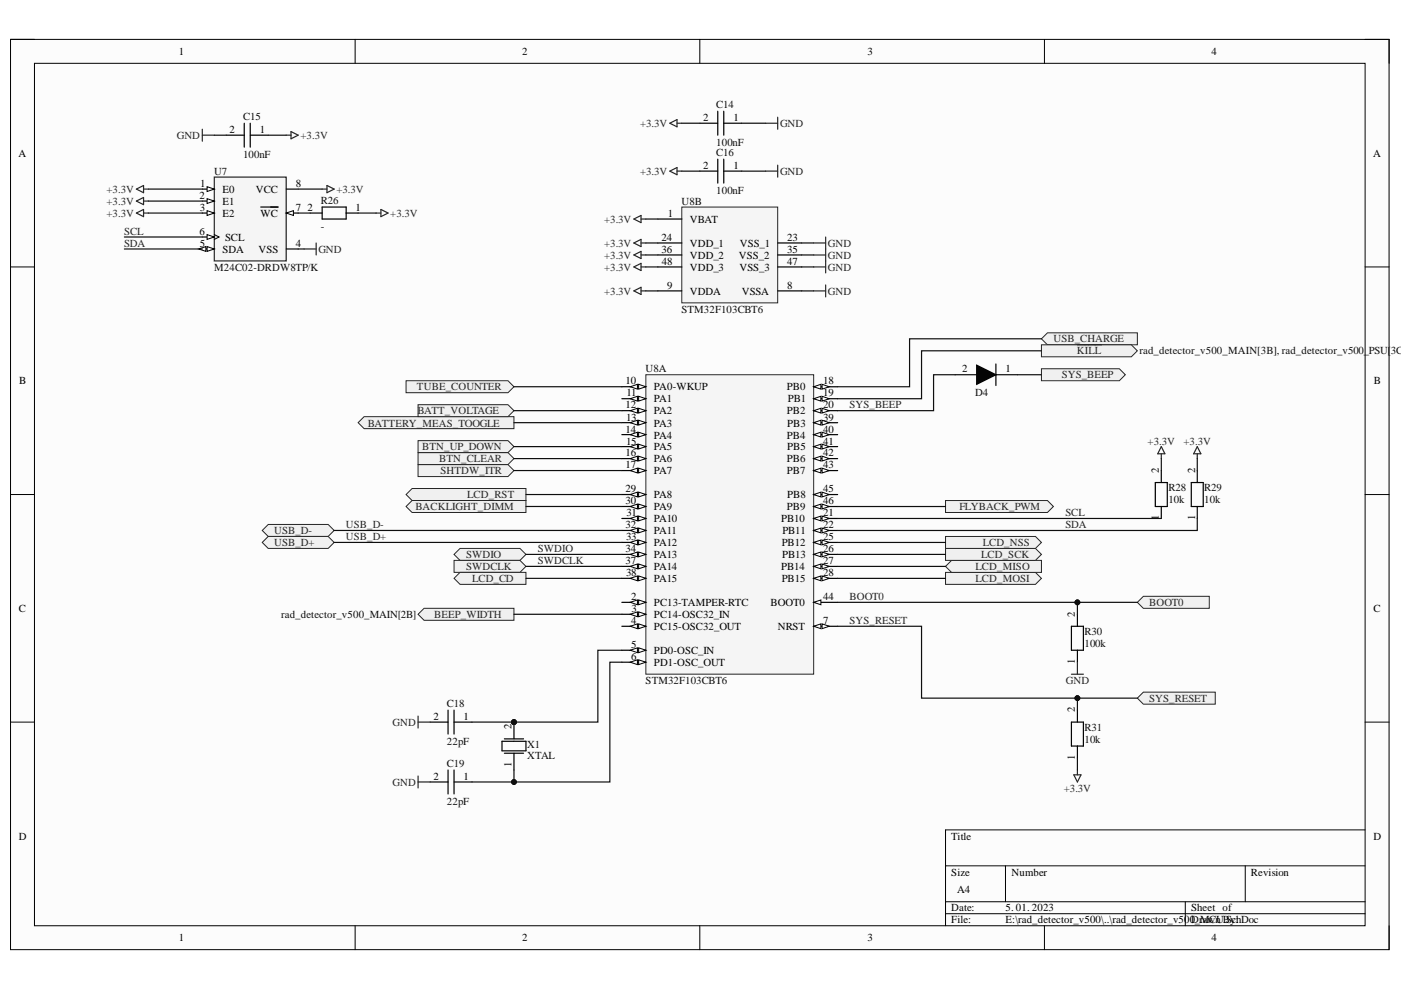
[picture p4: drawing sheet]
<svg xmlns="http://www.w3.org/2000/svg" width="297mm" height="210mm" viewBox="0 0 297 210" stroke-linecap="round" stroke-linejoin="round" font-family="sans-serif">
<defs><g id="words">
<g font-size="2.3">
<text x="37.9" y="11.7">1</text>
<text x="110.7" y="11.7">2</text>
<text x="183.9" y="11.7">3</text>
<text x="256.8" y="11.7">4</text>
<text x="48.6" y="28.1">2</text>
<text x="55.1" y="28.1">1</text>
<text x="149.1" y="25.6">2</text>
<text x="155.5" y="25.6">1</text>
<text x="3.9" y="33.3">A</text>
<text x="149.1" y="35.8">2</text>
<text x="155.5" y="35.8">1</text>
<text x="291.1" y="33.3">A</text>
<text x="42.5" y="39.6">1</text>
<text x="47.2" y="40.9">E0</text>
<text x="54.2" y="40.9">VCC</text>
<text x="62.7" y="39.6">8</text>
<text x="42.3" y="42.2">2</text>
<text x="42.4" y="44.7">3</text>
<text x="47.2" y="43.4">E1</text>
<text x="47.2" y="46">E2</text>
<text x="55.2" y="46">WC</text>
<text x="62.7" y="44.7">7</text>
<text x="65.2" y="44.7">2</text>
<text x="75.4" y="44.7">1</text>
<text x="141.6" y="46">1</text>
<text x="146.3" y="47.2">VBAT</text>
<text x="42.3" y="49.8">6</text>
<text x="42.4" y="52.3">5</text>
<text x="47.2" y="53.6">SDA</text>
<text x="47.7" y="51.1">SCL</text>
<text x="54.8" y="53.6">VSS</text>
<text x="62.7" y="52.3">4</text>
<text x="140.3" y="51.1">24</text>
<text x="140.3" y="53.6">36</text>
<text x="146.3" y="52.3">VDD_1</text>
<text x="156.8" y="52.3">VSS_1</text>
<text x="166.9" y="51.1">23</text>
<text x="166.9" y="53.6">35</text>
<text x="140.4" y="56.1">48</text>
<text x="146.3" y="54.9">VDD_2</text>
<text x="146.3" y="57.4">VDD_3</text>
<text x="156.7" y="54.9">VSS_2</text>
<text x="156.8" y="57.4">VSS_3</text>
<text x="166.9" y="56.1">47</text>
<text x="141.5" y="61.2">9</text>
<text x="146.3" y="62.5">VDDA</text>
<text x="157.3" y="62.5">VSSA</text>
<text x="166.9" y="61.2">8</text>
<text x="4.1" y="81.5">B</text>
<text x="132.7" y="81.5">10</text>
<text x="138.7" y="82.8">PA0-WKUP</text>
<text x="166.8" y="82.8">PB0</text>
<text x="174.5" y="81.5">18</text>
<text x="204" y="78.9">2</text>
<text x="213.2" y="78.9">1</text>
<text x="291.3" y="81.5">B</text>
<text x="132.7" y="86.6">12</text>
<text x="132.7" y="89.2">13</text>
<text x="132.8" y="84">11</text>
<text x="138.7" y="85.3">PA1</text>
<text x="138.7" y="87.8">PA2</text>
<text x="166.8" y="87.8">PB2</text>
<text x="167" y="85.3">PB1</text>
<text x="174.5" y="84">19</text>
<text x="174.5" y="86.6">20</text>
<text x="174.5" y="89.2">39</text>
<text x="132.7" y="91.7">14</text>
<text x="132.7" y="94.2">15</text>
<text x="138.7" y="90.4">PA3</text>
<text x="138.7" y="93">PA4</text>
<text x="138.7" y="95.5">PA5</text>
<text x="166.8" y="93">PB4</text>
<text x="166.9" y="90.4">PB3</text>
<text x="166.9" y="95.5">PB5</text>
<text x="174.5" y="91.7">40</text>
<text x="174.5" y="94.2">41</text>
<text x="132.7" y="96.8">16</text>
<text x="132.7" y="99.3">17</text>
<text x="138.7" y="98.1">PA6</text>
<text x="138.7" y="100.6">PA7</text>
<text x="166.8" y="98.1">PB6</text>
<text x="166.8" y="100.6">PB7</text>
<text x="174.5" y="96.8">42</text>
<text x="174.5" y="99.3">43</text>
<text x="245.7" y="100.2" transform="rotate(-90 245.7 100.2)">2</text>
<text x="253.4" y="100.2" transform="rotate(-90 253.4 100.2)">2</text>
<text x="132.7" y="104.4">29</text>
<text x="132.7" y="106.9">30</text>
<text x="138.7" y="105.7">PA8</text>
<text x="166.9" y="105.7">PB8</text>
<text x="174.5" y="104.4">45</text>
<text x="174.5" y="106.9">46</text>
<text x="132.7" y="112">32</text>
<text x="132.8" y="109.5">31</text>
<text x="138.7" y="110.7">PA10</text>
<text x="138.7" y="113.3">PA11</text>
<text x="138.7" y="108.2">PA9</text>
<text x="165.6" y="110.7">PB10</text>
<text x="165.9" y="113.3">PB11</text>
<text x="166.8" y="108.2">PB9</text>
<text x="174.5" y="109.5">21</text>
<text x="174.5" y="112">22</text>
<text x="245.7" y="110.3" transform="rotate(-90 245.7 110.3)">1</text>
<text x="253.4" y="110.3" transform="rotate(-90 253.4 110.3)">1</text>
<text x="132.7" y="117.1">34</text>
<text x="132.7" y="119.6">37</text>
<text x="132.7" y="114.5">33</text>
<text x="138.7" y="115.8">PA12</text>
<text x="138.7" y="118.3">PA13</text>
<text x="165.7" y="115.8">PB12</text>
<text x="165.8" y="118.3">PB13</text>
<text x="174.5" y="114.5">25</text>
<text x="174.5" y="117.1">26</text>
<text x="174.5" y="119.6">27</text>
<text x="132.7" y="122.1">38</text>
<text x="138.7" y="120.9">PA14</text>
<text x="138.7" y="123.4">PA15</text>
<text x="165.6" y="120.9">PB14</text>
<text x="165.7" y="123.4">PB15</text>
<text x="174.5" y="122.1">28</text>
<text x="4" y="129.8">C</text>
<text x="133.8" y="127.2">2</text>
<text x="133.9" y="129.8">3</text>
<text x="138.7" y="128.5">PC13-TAMPER-RTC</text>
<text x="138.7" y="131">PC14-OSC32_IN</text>
<text x="163.4" y="128.5">BOOT0</text>
<text x="174.5" y="127.2">44</text>
<text x="227.9" y="130.8" transform="rotate(-90 227.9 130.8)">2</text>
<text x="291.2" y="129.8">C</text>
<text x="133.8" y="132.3">4</text>
<text x="133.8" y="137.4">5</text>
<text x="138.7" y="133.6">PC15-OSC32_OUT</text>
<text x="164.9" y="133.6">NRST</text>
<text x="174.5" y="132.3">7</text>
<text x="133.8" y="139.9">6</text>
<text x="138.7" y="138.6">PD0-OSC_IN</text>
<text x="138.7" y="141.2">PD1-OSC_OUT</text>
<text x="227.9" y="140.7" transform="rotate(-90 227.9 140.7)">1</text>
<text x="91.9" y="152.7">2</text>
<text x="98.3" y="152.7">1</text>
<text x="108.5" y="154.6" transform="rotate(-90 108.5 154.6)">2</text>
<text x="227.9" y="151.1" transform="rotate(-90 227.9 151.1)">2</text>
<text x="227.9" y="161.1" transform="rotate(-90 227.9 161.1)">1</text>
<text x="91.9" y="165.3">2</text>
<text x="98.3" y="165.3">1</text>
<text x="108.5" y="162.6" transform="rotate(-90 108.5 162.6)">1</text>
<text x="4" y="178">D</text>
<text x="201.7" y="178">Title</text>
<text x="291.2" y="178">D</text>
<text x="201.7" y="185.6">Size</text>
<text x="214.5" y="185.6">Number</text>
<text x="265.2" y="185.6">Revision</text>
<text x="203" y="189.4">A4</text>
<text x="201.7" y="193.2">Date:</text>
<text x="201.7" y="195.8">File:</text>
<text x="213.2" y="193.2">5. 01. 2023</text>
<text x="213.2" y="195.8">E:\rad_detector_v500\..\rad_detector_v500D_rawn .SchDoc</text>
<text x="252.5" y="193.2">Sheet of</text>
<text x="254.5" y="195.8">MCUBy:</text>
<text x="37.9" y="199.6">1</text>
<text x="110.7" y="199.6">2</text>
<text x="183.9" y="199.6">3</text>
<text x="256.8" y="199.6">4</text>
</g>
<g font-size="2.3" fill="#0e0e0e">
<text x="151.9" y="22.8">C14</text>
<text x="51.5" y="25.4">C15</text>
<text x="51.5" y="33.6">100nF</text>
<text x="151.9" y="33">C16</text>
<text x="151.9" y="31">100nF</text>
<text x="45.4" y="37.1">U7</text>
<text x="151.9" y="41.2">100nF</text>
<text x="68" y="43.2">R26</text>
<text x="144.5" y="43.4">U8B</text>
<text x="68" y="48.8">-</text>
<text x="45.4" y="57.4">M24C02-DRDW8TP/K</text>
<text x="144.5" y="66.3">STM32F103CBT6</text>
<text x="241.6" y="75.1">rad_detector_v500_MAIN[3B], rad_detector_v500_PSU[</text>
<text x="294.9" y="75.1">3C]</text>
<text x="136.9" y="78.9">U8A</text>
<text x="206.8" y="84">D4</text>
<text x="247.7" y="104.1">R28</text>
<text x="247.7" y="106.7">10k</text>
<text x="255.3" y="104.1">R29</text>
<text x="255.3" y="106.7">10k</text>
<text x="59.6" y="131">rad_detector_v500_MAIN[2B]</text>
<text x="229.9" y="134.6">R30</text>
<text x="229.9" y="137.1">100k</text>
<text x="94.8" y="149.9">C18</text>
<text x="136.9" y="145">STM32F103CBT6</text>
<text x="229.9" y="154.9">R31</text>
<text x="94.8" y="158">22pF</text>
<text x="111.8" y="158.5">X1</text>
<text x="111.8" y="161">XTAL</text>
<text x="229.9" y="157.5">10k</text>
<text x="94.8" y="162.5">C19</text>
<text x="94.8" y="170.7">22pF</text>
</g>
<g font-size="2.3" fill="#262626">
<text x="37.5" y="29.5">GND</text>
<text x="63.7" y="29.5">+3.3V</text>
<text x="135.7" y="26.9">+3.3V</text>
<text x="165.4" y="26.9">GND</text>
<text x="22.6" y="40.9">+3.3V</text>
<text x="71.3" y="40.9">+3.3V</text>
<text x="135.7" y="37.1">+3.3V</text>
<text x="165.4" y="37.1">GND</text>
<text x="22.6" y="46">+3.3V</text>
<text x="22.6" y="43.4">+3.3V</text>
<text x="82.7" y="46">+3.3V</text>
<text x="128.1" y="47.2">+3.3V</text>
<text x="26.3" y="49.8">SCL</text>
<text x="26.3" y="52.3">SDA</text>
<text x="67.5" y="53.6">GND</text>
<text x="128.1" y="52.3">+3.3V</text>
<text x="175.5" y="52.3">GND</text>
<text x="128.1" y="54.9">+3.3V</text>
<text x="128.1" y="57.4">+3.3V</text>
<text x="175.5" y="54.9">GND</text>
<text x="175.5" y="57.4">GND</text>
<text x="128.1" y="62.5">+3.3V</text>
<text x="175.5" y="62.5">GND</text>
<text x="223.3" y="72.6">USB_CHARGE</text>
<text x="228.3" y="75.1">KILL</text>
<text x="88.4" y="82.8">TUBE_COUNTER</text>
<text x="225.1" y="80.2">SYS_BEEP</text>
<text x="88.5" y="87.8">BATT_VOLTAGE</text>
<text x="180.1" y="86.6">SYS_BEEP</text>
<text x="78" y="90.4">BATTERY_MEAS_TOOGLE</text>
<text x="89.5" y="95.5">BTN_UP_DOWN</text>
<text x="243.3" y="94.2">+3.3V</text>
<text x="250.9" y="94.2">+3.3V</text>
<text x="93.1" y="98.1">BTN_CLEAR</text>
<text x="93.4" y="100.6">SHTDW_ITR</text>
<text x="99.1" y="105.7">LCD_RST</text>
<text x="58.1" y="113.3">USB_D-</text>
<text x="73.3" y="112">USB_D-</text>
<text x="88.1" y="108.2">BACKLIGHT_DIMM</text>
<text x="203.5" y="108.2">FLYBACK_PWM</text>
<text x="225.9" y="109.5">SCL</text>
<text x="225.9" y="112">SDA</text>
<text x="58.1" y="115.8">USB_D+</text>
<text x="73.3" y="114.5">USB_D+</text>
<text x="98.8" y="118.3">SWDIO</text>
<text x="114" y="117.1">SWDIO</text>
<text x="114" y="119.6">SWDCLK</text>
<text x="208" y="118.3">LCD_SCK</text>
<text x="208.4" y="115.8">LCD_NSS</text>
<text x="98.8" y="120.9">SWDCLK</text>
<text x="100.1" y="123.4">LCD_CD</text>
<text x="206.8" y="123.4">LCD_MOSI</text>
<text x="206.8" y="120.9">LCD_MISO</text>
<text x="92" y="131">BEEP_WIDTH</text>
<text x="180.1" y="127.2">BOOT0</text>
<text x="243.6" y="128.5">BOOT0</text>
<text x="180.1" y="132.3">SYS_RESET</text>
<text x="226" y="145">GND</text>
<text x="243.6" y="148.9">SYS_RESET</text>
<text x="83.2" y="153.9">GND</text>
<text x="83.2" y="166.6">GND</text>
<text x="225.5" y="167.9">+3.3V</text>
</g>
</g></defs>
<path d="M2.2 8.4h292.3v192.9h-292.3z" fill-rule="evenodd" fill="#fcfcfc"/>
<path d="M2.2 8.4h292.3v192.9h-292.3z" fill="none" stroke="#000" stroke-width=".21"/>
<path d="M7.3 13.4h282.1v182.9h-282.1z" fill-rule="evenodd" fill="#fcfcfc"/>
<g fill="none" stroke="#000" stroke-width=".21">
<path d="M2.2 8.3h5.1M7.3 13.4h282.1v182.9h-282.1zM75.3 8.3v5.1M148.4 8.3v5.1M221.4 8.4v5M289.4 8.4h5.1v5M2.2 56.6h5.1M289.4 56.6h5.1M2.2 104.9h5.1M289.4 104.9h5.1M2.2 153.1h5.1M289.4 153.1h5.1"/>
<path d="M289.4 176h-88.9v20.3M75.3 196.3v5M148.4 196.3v5M200.5 183.6h88.9M200.5 191.2h88.9M200.5 193.7h88.9M213.2 183.6v7.6M221.4 196.3v5M251.3 191.2v5.1M264 183.6v7.6M294.5 196.3v5"/>
</g>
<path d="M148.4 36.3h3.8M148.4 26.1h3.8M152.2 23.6v5.1M152.2 33.7v5.1M153.4 23.6v5.1M153.4 33.7v5.1M153.4 36.3h3.9M153.4 26.1h3.9" fill="none" stroke="#000" stroke-width=".25"/>
<g fill="none" stroke="#262626" stroke-width=".25">
<path d="M142 36.3l1.5-.8v1.5zM142 26.1l1.5-.7v1.5zM143.5 36.3h1.1M143.5 26.1h1.1M162.3 36.3h2.6M162.3 26.1h2.6M164.9 24.9v2.5M164.9 35v2.6M134.4 51.5l1.5-.7v1.5zM134.4 46.4l1.5-.7v1.5zM134.4 54.1l1.5-.8v1.5zM134.4 56.6l1.5-.8v1.6z"/>
<path d="M135.9 51.5h1M135.9 54.1h1M135.9 56.6h1M135.9 46.4h1M172.5 51.5h2.6M172.5 54.1h2.6M172.5 56.6h2.6M175.1 50.2v7.7M134.4 61.7l1.5-.8v1.5zM135.9 61.7h1M172.5 61.7h2.6M175.1 60.4v2.6"/>
</g>
<path d="M136.9 79.5h35.6v63.4h-35.6z" fill-rule="evenodd" fill="#f5f5f5"/>
<path d="M136.9 79.5h35.6v63.4h-35.6z" fill="none" stroke="#262626" stroke-width=".21"/>
<path d="M172.5 127.7h5.1" fill="none" stroke="#000" stroke-width=".25"/>
<path d="M172.5 127.7l1.5-.5v1z" fill="#fbfbfb"/>
<path d="M172.5 127.7l1.5-.5v1z" fill="none" stroke="#000" stroke-width=".21"/>
<path d="M172.5 132.8h5.1" fill="none" stroke="#000" stroke-width=".25"/>
<path d="M172.5 132.8l1.5-.5v1z" fill="#fbfbfb"/>
<path d="M172.5 132.8l1.5-.5v1z" fill="none" stroke="#000" stroke-width=".21"/>
<path d="M174.3 132.3l1.5 .5-1.5 .5z" fill="#fbfbfb"/>
<path d="M174.3 132.3l1.5 .5-1.5 .5z" fill="none" stroke="#000" stroke-width=".21"/>
<path d="M131.8 82h5.1" fill="none" stroke="#000" stroke-width=".25"/>
<path d="M135.4 81.5l1.5 .5-1.5 .5z" fill="#fbfbfb"/>
<path d="M135.4 81.5l1.5 .5-1.5 .5z" fill="none" stroke="#000" stroke-width=".21"/>
<path d="M133.6 82l1.5-.5v1z" fill="#fbfbfb"/>
<path d="M133.6 82l1.5-.5v1z" fill="none" stroke="#000" stroke-width=".21"/>
<path d="M131.8 84.5h5.1" fill="none" stroke="#000" stroke-width=".25"/>
<path d="M135.4 84l1.5 .5-1.5 .5z" fill="#fbfbfb"/>
<path d="M135.4 84l1.5 .5-1.5 .5z" fill="none" stroke="#000" stroke-width=".21"/>
<path d="M133.6 84.5l1.5-.5v1z" fill="#fbfbfb"/>
<path d="M133.6 84.5l1.5-.5v1z" fill="none" stroke="#000" stroke-width=".21"/>
<path d="M131.8 109.9h5.1" fill="none" stroke="#000" stroke-width=".25"/>
<path d="M135.4 109.4l1.5 .5-1.5 .5z" fill="#fbfbfb"/>
<path d="M135.4 109.4l1.5 .5-1.5 .5z" fill="none" stroke="#000" stroke-width=".21"/>
<path d="M133.6 109.9l1.5-.5v1z" fill="#fbfbfb"/>
<path d="M133.6 109.9l1.5-.5v1z" fill="none" stroke="#000" stroke-width=".21"/>
<path d="M131.8 112.5h5.1" fill="none" stroke="#000" stroke-width=".25"/>
<path d="M135.4 112l1.5 .5-1.5 .5z" fill="#fbfbfb"/>
<path d="M135.4 112l1.5 .5-1.5 .5z" fill="none" stroke="#000" stroke-width=".21"/>
<path d="M133.6 112.5l1.5-.5v1z" fill="#fbfbfb"/>
<path d="M133.6 112.5l1.5-.5v1z" fill="none" stroke="#000" stroke-width=".21"/>
<path d="M131.8 115h5.1" fill="none" stroke="#000" stroke-width=".25"/>
<path d="M135.4 114.5l1.5 .5-1.5 .5z" fill="#fbfbfb"/>
<path d="M135.4 114.5l1.5 .5-1.5 .5z" fill="none" stroke="#000" stroke-width=".21"/>
<path d="M133.6 115l1.5-.5v1z" fill="#fbfbfb"/>
<path d="M133.6 115l1.5-.5v1z" fill="none" stroke="#000" stroke-width=".21"/>
<path d="M131.8 117.5h5.1" fill="none" stroke="#000" stroke-width=".25"/>
<path d="M135.4 117l1.5 .5-1.5 .6z" fill="#fbfbfb"/>
<path d="M135.4 117l1.5 .5-1.5 .6z" fill="none" stroke="#000" stroke-width=".21"/>
<path d="M133.6 117.5l1.5-.5v1.1z" fill="#fbfbfb"/>
<path d="M133.6 117.5l1.5-.5v1.1z" fill="none" stroke="#000" stroke-width=".21"/>
<path d="M131.8 120.1h5.1" fill="none" stroke="#000" stroke-width=".25"/>
<path d="M135.4 119.6l1.5 .5-1.5 .5z" fill="#fbfbfb"/>
<path d="M135.4 119.6l1.5 .5-1.5 .5z" fill="none" stroke="#000" stroke-width=".21"/>
<path d="M133.6 120.1l1.5-.5v1z" fill="#fbfbfb"/>
<path d="M133.6 120.1l1.5-.5v1z" fill="none" stroke="#000" stroke-width=".21"/>
<path d="M131.8 122.6h5.1" fill="none" stroke="#000" stroke-width=".25"/>
<path d="M135.4 122.1l1.5 .5-1.5 .5z" fill="#fbfbfb"/>
<path d="M135.4 122.1l1.5 .5-1.5 .5z" fill="none" stroke="#000" stroke-width=".21"/>
<path d="M133.6 122.6l1.5-.5v1z" fill="#fbfbfb"/>
<path d="M133.6 122.6l1.5-.5v1z" fill="none" stroke="#000" stroke-width=".21"/>
<path d="M131.8 87.1h5.1" fill="none" stroke="#000" stroke-width=".25"/>
<path d="M135.4 86.6l1.5 .5-1.5 .5z" fill="#fbfbfb"/>
<path d="M135.4 86.6l1.5 .5-1.5 .5z" fill="none" stroke="#000" stroke-width=".21"/>
<path d="M133.6 87.1l1.5-.5v1z" fill="#fbfbfb"/>
<path d="M133.6 87.1l1.5-.5v1z" fill="none" stroke="#000" stroke-width=".21"/>
<path d="M131.8 89.6h5.1" fill="none" stroke="#000" stroke-width=".25"/>
<path d="M135.4 89.1l1.5 .5-1.5 .5z" fill="#fbfbfb"/>
<path d="M135.4 89.1l1.5 .5-1.5 .5z" fill="none" stroke="#000" stroke-width=".21"/>
<path d="M133.6 89.6l1.5-.5v1z" fill="#fbfbfb"/>
<path d="M133.6 89.6l1.5-.5v1z" fill="none" stroke="#000" stroke-width=".21"/>
<path d="M131.8 92.2h5.1" fill="none" stroke="#000" stroke-width=".25"/>
<path d="M135.4 91.6l1.5 .6-1.5 .5z" fill="#fbfbfb"/>
<path d="M135.4 91.6l1.5 .6-1.5 .5z" fill="none" stroke="#000" stroke-width=".21"/>
<path d="M133.6 92.2l1.5-.6v1.1z" fill="#fbfbfb"/>
<path d="M133.6 92.2l1.5-.6v1.1z" fill="none" stroke="#000" stroke-width=".21"/>
<path d="M131.8 94.7h5.1" fill="none" stroke="#000" stroke-width=".25"/>
<path d="M135.4 94.2l1.5 .5-1.5 .5z" fill="#fbfbfb"/>
<path d="M135.4 94.2l1.5 .5-1.5 .5z" fill="none" stroke="#000" stroke-width=".21"/>
<path d="M133.6 94.7l1.5-.5v1z" fill="#fbfbfb"/>
<path d="M133.6 94.7l1.5-.5v1z" fill="none" stroke="#000" stroke-width=".21"/>
<path d="M131.8 97.2h5.1" fill="none" stroke="#000" stroke-width=".25"/>
<path d="M135.4 96.7l1.5 .5-1.5 .5z" fill="#fbfbfb"/>
<path d="M135.4 96.7l1.5 .5-1.5 .5z" fill="none" stroke="#000" stroke-width=".21"/>
<path d="M133.6 97.2l1.5-.5v1z" fill="#fbfbfb"/>
<path d="M133.6 97.2l1.5-.5v1z" fill="none" stroke="#000" stroke-width=".21"/>
<path d="M131.8 99.8h5.1" fill="none" stroke="#000" stroke-width=".25"/>
<path d="M135.4 99.3l1.5 .5-1.5 .5z" fill="#fbfbfb"/>
<path d="M135.4 99.3l1.5 .5-1.5 .5z" fill="none" stroke="#000" stroke-width=".21"/>
<path d="M133.6 99.8l1.5-.5v1z" fill="#fbfbfb"/>
<path d="M133.6 99.8l1.5-.5v1z" fill="none" stroke="#000" stroke-width=".21"/>
<path d="M131.8 104.9h5.1" fill="none" stroke="#000" stroke-width=".25"/>
<path d="M135.4 104.3l1.5 .6-1.5 .5z" fill="#fbfbfb"/>
<path d="M135.4 104.3l1.5 .6-1.5 .5z" fill="none" stroke="#000" stroke-width=".21"/>
<path d="M133.6 104.9l1.5-.6v1.1z" fill="#fbfbfb"/>
<path d="M133.6 104.9l1.5-.6v1.1z" fill="none" stroke="#000" stroke-width=".21"/>
<path d="M131.8 107.4h5.1" fill="none" stroke="#000" stroke-width=".25"/>
<path d="M135.4 106.9l1.5 .5-1.5 .5z" fill="#fbfbfb"/>
<path d="M135.4 106.9l1.5 .5-1.5 .5z" fill="none" stroke="#000" stroke-width=".21"/>
<path d="M133.6 107.4l1.5-.5v1z" fill="#fbfbfb"/>
<path d="M133.6 107.4l1.5-.5v1z" fill="none" stroke="#000" stroke-width=".21"/>
<path d="M172.5 82h5.1" fill="none" stroke="#000" stroke-width=".25"/>
<path d="M172.5 82l1.5-.5v1z" fill="#fbfbfb"/>
<path d="M172.5 82l1.5-.5v1z" fill="none" stroke="#000" stroke-width=".21"/>
<path d="M174.3 81.5l1.5 .5-1.5 .5z" fill="#fbfbfb"/>
<path d="M174.3 81.5l1.5 .5-1.5 .5z" fill="none" stroke="#000" stroke-width=".21"/>
<path d="M172.5 84.5h5.1" fill="none" stroke="#000" stroke-width=".25"/>
<path d="M172.5 84.5l1.5-.5v1z" fill="#fbfbfb"/>
<path d="M172.5 84.5l1.5-.5v1z" fill="none" stroke="#000" stroke-width=".21"/>
<path d="M174.3 84l1.5 .5-1.5 .5z" fill="#fbfbfb"/>
<path d="M174.3 84l1.5 .5-1.5 .5z" fill="none" stroke="#000" stroke-width=".21"/>
<path d="M172.5 109.9h5.1" fill="none" stroke="#000" stroke-width=".25"/>
<path d="M172.5 109.9l1.5-.5v1z" fill="#fbfbfb"/>
<path d="M172.5 109.9l1.5-.5v1z" fill="none" stroke="#000" stroke-width=".21"/>
<path d="M174.3 109.4l1.5 .5-1.5 .5z" fill="#fbfbfb"/>
<path d="M174.3 109.4l1.5 .5-1.5 .5z" fill="none" stroke="#000" stroke-width=".21"/>
<path d="M172.5 112.5h5.1" fill="none" stroke="#000" stroke-width=".25"/>
<path d="M172.5 112.5l1.5-.5v1z" fill="#fbfbfb"/>
<path d="M172.5 112.5l1.5-.5v1z" fill="none" stroke="#000" stroke-width=".21"/>
<path d="M174.3 112l1.5 .5-1.5 .5z" fill="#fbfbfb"/>
<path d="M174.3 112l1.5 .5-1.5 .5z" fill="none" stroke="#000" stroke-width=".21"/>
<path d="M172.5 115h5.1" fill="none" stroke="#000" stroke-width=".25"/>
<path d="M172.5 115l1.5-.5v1z" fill="#fbfbfb"/>
<path d="M172.5 115l1.5-.5v1z" fill="none" stroke="#000" stroke-width=".21"/>
<path d="M174.3 114.5l1.5 .5-1.5 .5z" fill="#fbfbfb"/>
<path d="M174.3 114.5l1.5 .5-1.5 .5z" fill="none" stroke="#000" stroke-width=".21"/>
<path d="M172.5 117.5h5.1" fill="none" stroke="#000" stroke-width=".25"/>
<path d="M172.5 117.5l1.5-.5v1.1z" fill="#fbfbfb"/>
<path d="M172.5 117.5l1.5-.5v1.1z" fill="none" stroke="#000" stroke-width=".21"/>
<path d="M174.3 117l1.5 .5-1.5 .6z" fill="#fbfbfb"/>
<path d="M174.3 117l1.5 .5-1.5 .6z" fill="none" stroke="#000" stroke-width=".21"/>
<path d="M172.5 120.1h5.1" fill="none" stroke="#000" stroke-width=".25"/>
<path d="M172.5 120.1l1.5-.5v1z" fill="#fbfbfb"/>
<path d="M172.5 120.1l1.5-.5v1z" fill="none" stroke="#000" stroke-width=".21"/>
<path d="M174.3 119.6l1.5 .5-1.5 .5z" fill="#fbfbfb"/>
<path d="M174.3 119.6l1.5 .5-1.5 .5z" fill="none" stroke="#000" stroke-width=".21"/>
<path d="M172.5 122.6h5.1" fill="none" stroke="#000" stroke-width=".25"/>
<path d="M172.5 122.6l1.5-.5v1z" fill="#fbfbfb"/>
<path d="M172.5 122.6l1.5-.5v1z" fill="none" stroke="#000" stroke-width=".21"/>
<path d="M174.3 122.1l1.5 .5-1.5 .5z" fill="#fbfbfb"/>
<path d="M174.3 122.1l1.5 .5-1.5 .5z" fill="none" stroke="#000" stroke-width=".21"/>
<path d="M172.5 87.1h5.1" fill="none" stroke="#000" stroke-width=".25"/>
<path d="M172.5 87.1l1.5-.5v1z" fill="#fbfbfb"/>
<path d="M172.5 87.1l1.5-.5v1z" fill="none" stroke="#000" stroke-width=".21"/>
<path d="M174.3 86.6l1.5 .5-1.5 .5z" fill="#fbfbfb"/>
<path d="M174.3 86.6l1.5 .5-1.5 .5z" fill="none" stroke="#000" stroke-width=".21"/>
<path d="M172.5 89.6h5.1" fill="none" stroke="#000" stroke-width=".25"/>
<path d="M172.5 89.6l1.5-.5v1z" fill="#fbfbfb"/>
<path d="M172.5 89.6l1.5-.5v1z" fill="none" stroke="#000" stroke-width=".21"/>
<path d="M174.3 89.1l1.5 .5-1.5 .5z" fill="#fbfbfb"/>
<path d="M174.3 89.1l1.5 .5-1.5 .5z" fill="none" stroke="#000" stroke-width=".21"/>
<path d="M172.5 92.2h5.1" fill="none" stroke="#000" stroke-width=".25"/>
<path d="M172.5 92.2l1.5-.6v1.1z" fill="#fbfbfb"/>
<path d="M172.5 92.2l1.5-.6v1.1z" fill="none" stroke="#000" stroke-width=".21"/>
<path d="M174.3 91.6l1.5 .6-1.5 .5z" fill="#fbfbfb"/>
<path d="M174.3 91.6l1.5 .6-1.5 .5z" fill="none" stroke="#000" stroke-width=".21"/>
<path d="M172.5 94.7h5.1" fill="none" stroke="#000" stroke-width=".25"/>
<path d="M172.5 94.7l1.5-.5v1z" fill="#fbfbfb"/>
<path d="M172.5 94.7l1.5-.5v1z" fill="none" stroke="#000" stroke-width=".21"/>
<path d="M174.3 94.2l1.5 .5-1.5 .5z" fill="#fbfbfb"/>
<path d="M174.3 94.2l1.5 .5-1.5 .5z" fill="none" stroke="#000" stroke-width=".21"/>
<path d="M172.5 97.2h5.1" fill="none" stroke="#000" stroke-width=".25"/>
<path d="M172.5 97.2l1.5-.5v1z" fill="#fbfbfb"/>
<path d="M172.5 97.2l1.5-.5v1z" fill="none" stroke="#000" stroke-width=".21"/>
<path d="M174.3 96.7l1.5 .5-1.5 .5z" fill="#fbfbfb"/>
<path d="M174.3 96.7l1.5 .5-1.5 .5z" fill="none" stroke="#000" stroke-width=".21"/>
<path d="M172.5 99.8h5.1" fill="none" stroke="#000" stroke-width=".25"/>
<path d="M172.5 99.8l1.5-.5v1z" fill="#fbfbfb"/>
<path d="M172.5 99.8l1.5-.5v1z" fill="none" stroke="#000" stroke-width=".21"/>
<path d="M174.3 99.3l1.5 .5-1.5 .5z" fill="#fbfbfb"/>
<path d="M174.3 99.3l1.5 .5-1.5 .5z" fill="none" stroke="#000" stroke-width=".21"/>
<path d="M172.5 104.9h5.1" fill="none" stroke="#000" stroke-width=".25"/>
<path d="M172.5 104.9l1.5-.6v1.1z" fill="#fbfbfb"/>
<path d="M172.5 104.9l1.5-.6v1.1z" fill="none" stroke="#000" stroke-width=".21"/>
<path d="M174.3 104.3l1.5 .6-1.5 .5z" fill="#fbfbfb"/>
<path d="M174.3 104.3l1.5 .6-1.5 .5z" fill="none" stroke="#000" stroke-width=".21"/>
<path d="M172.5 107.4h5.1" fill="none" stroke="#000" stroke-width=".25"/>
<path d="M172.5 107.4l1.5-.5v1z" fill="#fbfbfb"/>
<path d="M172.5 107.4l1.5-.5v1z" fill="none" stroke="#000" stroke-width=".21"/>
<path d="M174.3 106.9l1.5 .5-1.5 .5z" fill="#fbfbfb"/>
<path d="M174.3 106.9l1.5 .5-1.5 .5z" fill="none" stroke="#000" stroke-width=".21"/>
<path d="M131.8 127.7h5.1" fill="none" stroke="#000" stroke-width=".25"/>
<path d="M135.4 127.2l1.5 .5-1.5 .5z" fill="#fbfbfb"/>
<path d="M135.4 127.2l1.5 .5-1.5 .5z" fill="none" stroke="#000" stroke-width=".21"/>
<path d="M133.6 127.7l1.5-.5v1z" fill="#fbfbfb"/>
<path d="M133.6 127.7l1.5-.5v1z" fill="none" stroke="#000" stroke-width=".21"/>
<path d="M131.8 130.2h5.1" fill="none" stroke="#000" stroke-width=".25"/>
<path d="M135.4 129.7l1.5 .5-1.5 .6z" fill="#fbfbfb"/>
<path d="M135.4 129.7l1.5 .5-1.5 .6z" fill="none" stroke="#000" stroke-width=".21"/>
<path d="M133.6 130.2l1.5-.5v1.1z" fill="#fbfbfb"/>
<path d="M133.6 130.2l1.5-.5v1.1z" fill="none" stroke="#000" stroke-width=".21"/>
<path d="M131.8 132.8h5.1" fill="none" stroke="#000" stroke-width=".25"/>
<path d="M135.4 132.3l1.5 .5-1.5 .5z" fill="#fbfbfb"/>
<path d="M135.4 132.3l1.5 .5-1.5 .5z" fill="none" stroke="#000" stroke-width=".21"/>
<path d="M133.6 132.8l1.5-.5v1z" fill="#fbfbfb"/>
<path d="M133.6 132.8l1.5-.5v1z" fill="none" stroke="#000" stroke-width=".21"/>
<path d="M131.8 137.9h5.1" fill="none" stroke="#000" stroke-width=".25"/>
<path d="M135.4 137.4l1.5 .5-1.5 .5z" fill="#fbfbfb"/>
<path d="M135.4 137.4l1.5 .5-1.5 .5z" fill="none" stroke="#000" stroke-width=".21"/>
<path d="M133.6 137.9l1.5-.5v1z" fill="#fbfbfb"/>
<path d="M133.6 137.9l1.5-.5v1z" fill="none" stroke="#000" stroke-width=".21"/>
<path d="M131.8 140.4h5.1" fill="none" stroke="#000" stroke-width=".25"/>
<path d="M135.4 139.9l1.5 .5-1.5 .5z" fill="#fbfbfb"/>
<path d="M135.4 139.9l1.5 .5-1.5 .5z" fill="none" stroke="#000" stroke-width=".21"/>
<path d="M133.6 140.4l1.5-.5v1z" fill="#fbfbfb"/>
<path d="M133.6 140.4l1.5-.5v1z" fill="none" stroke="#000" stroke-width=".21"/>
<path d="M144.6 43.9h20.3v20.3h-20.3z" fill-rule="evenodd" fill="#f5f5f5"/>
<path d="M144.6 43.9h20.3v20.3h-20.3z" fill="none" stroke="#262626" stroke-width=".21"/>
<g fill="none" stroke="#000" stroke-width=".25">
<path d="M139.5 46.4h5.1M139.5 51.5h5.1M139.5 54.1h5.1M139.5 56.6h5.1M164.9 51.5h5.1M164.9 54.1h5.1M164.9 56.6h5.1M139.5 61.7h5.1M164.9 61.7h5.1M91.2 153.1h3.8M95 150.6v5M96.3 150.6v5"/>
<path d="M96.3 153.1h3.8M91.2 165.8h3.8M95 163.3v5M96.3 163.3v5M96.3 165.8h3.8"/>
</g>
<path d="M88.6 151.8v2.6M88.6 153.1h2.6M88.6 164.5v2.6M88.6 165.8h2.6" fill="none" stroke="#262626" stroke-width=".25"/>
<path d="M45.4 37.6h15.3v17.7h-15.3z" fill-rule="evenodd" fill="#f5f5f5"/>
<path d="M45.4 37.6h15.3v17.7h-15.3z" fill="none" stroke="#262626" stroke-width=".25"/>
<path d="M42.9 40.1h2.5" fill="none" stroke="#000" stroke-width=".25"/>
<path d="M43.9 39.6l1.5 .5-1.5 .5z" fill="#fbfbfb"/>
<path d="M43.9 39.6l1.5 .5-1.5 .5z" fill="none" stroke="#000" stroke-width=".21"/>
<path d="M42.9 42.6h2.5" fill="none" stroke="#000" stroke-width=".25"/>
<path d="M43.9 42.1l1.5 .5-1.5 .5z" fill="#fbfbfb"/>
<path d="M43.9 42.1l1.5 .5-1.5 .5z" fill="none" stroke="#000" stroke-width=".21"/>
<path d="M42.9 45.2h2.5" fill="none" stroke="#000" stroke-width=".25"/>
<path d="M43.9 44.7l1.5 .5-1.5 .5z" fill="#fbfbfb"/>
<path d="M43.9 44.7l1.5 .5-1.5 .5z" fill="none" stroke="#000" stroke-width=".21"/>
<path d="M42.9 50.2h2.5" fill="none" stroke="#000" stroke-width=".25"/>
<path d="M43.9 49.7l1.5 .5-1.5 .6z" fill="#fbfbfb"/>
<path d="M43.9 49.7l1.5 .5-1.5 .6zM45.4 49.7l1.1 .5-1.1 .6" fill="none" stroke="#000" stroke-width=".21"/>
<path d="M42.9 52.8h2.5" fill="none" stroke="#000" stroke-width=".25"/>
<path d="M43.9 52.3l1.5 .5-1.5 .5z" fill="#fbfbfb"/>
<path d="M43.9 52.3l1.5 .5-1.5 .5z" fill="none" stroke="#000" stroke-width=".21"/>
<path d="M42.1 52.8l1.6-.5v1z" fill="#fbfbfb"/>
<path d="M42.1 52.8l1.6-.5v1z" fill="none" stroke="#000" stroke-width=".21"/>
<path d="M60.7 40.1h2.5M60.7 45.2h2.5" fill="none" stroke="#000" stroke-width=".25"/>
<path d="M60.7 45.2l1.5-.5v1z" fill="#fbfbfb"/>
<path d="M60.7 45.2l1.5-.5v1z" fill="none" stroke="#000" stroke-width=".21"/>
<g fill="none" stroke="#000" stroke-width=".25">
<path d="M48 28.7h3.8M51.8 26.1v5.1M53.1 26.1v5.1M53.1 28.7h3.8M55.3 43.9h3.7M60.7 52.8h2.5M65.8 45.2h2.5M68.3 43.9h5.1v2.5h-5.1zM73.4 45.2h2.5M202.5 79.5h4.6M207.1 77.4l4.1 2.1-4.1 2zM211.2 77.2v4.5"/>
<path d="M211.2 79.5h4.5"/>
</g>
<g fill="none" stroke="#262626" stroke-width=".25">
<path d="M42.9 27.4v2.5M42.9 28.7h2.5M60.7 28.7h1M61.7 27.9l1.5 .8-1.5 .7zM69.3 39.3l1.5 .8-1.5 .8zM28.9 45.2l1.5-.8v1.5zM28.9 40.1l1.5-.8v1.6zM28.9 42.6l1.5-.7v1.5zM30.4 40.1h1.1M30.4 45.2h1.1M30.4 42.6h1.1M64.5 52.8h2.5"/>
<path d="M67 51.5v2.6M68.3 40.1h1M79.7 45.2h1.1M80.8 44.4l1.5 .8-1.5 .7z"/>
</g>
<path d="M207.1 77.4l4.1 2.1-4.1 2z" fill-rule="evenodd" fill="#000"/>
<path d="M220.8 78.2h16.5l1.3 1.3-1.3 1.2h-16.5z" fill-rule="evenodd" fill="#f0f0f0"/>
<path d="M220.8 78.2h16.5l1.3 1.3-1.3 1.2h-16.5z" fill="none" stroke="#262626" stroke-width=".21"/>
<path d="M227.2 132.8h2.5v5.1h-2.5zM228.4 130.2v2.6M228.4 137.9v2.5" fill="none" stroke="#000" stroke-width=".25"/>
<path d="M227.2 142.9h2.5M228.4 140.4v2.5" fill="none" stroke="#262626" stroke-width=".25"/>
<path d="M242.4 126.4h14v2.6h-14l-1.3-1.3z" fill-rule="evenodd" fill="#f0f0f0"/>
<path d="M242.4 126.4h14v2.6h-14l-1.3-1.3z" fill="none" stroke="#262626" stroke-width=".21"/>
<path d="M241.1 148l1.3-1.2h15.3v2.5h-15.3z" fill-rule="evenodd" fill="#f0f0f0"/>
<path d="M241.1 148l1.3-1.2h15.3v2.5h-15.3z" fill="none" stroke="#262626" stroke-width=".21"/>
<path d="M96.3 117.5l1.2-1.2h12.7l1.3 1.2-1.3 1.3h-12.7z" fill-rule="evenodd" fill="#f0f0f0"/>
<path d="M96.3 117.5l1.2-1.2h12.7l1.3 1.2-1.3 1.3h-12.7z" fill="none" stroke="#262626" stroke-width=".21"/>
<path d="M96.3 118.8h13.9l1.3 1.3-1.3 1.3h-13.9z" fill-rule="evenodd" fill="#f0f0f0"/>
<path d="M96.3 118.8h13.9l1.3 1.3-1.3 1.3h-13.9z" fill="none" stroke="#262626" stroke-width=".21"/>
<path d="M227.2 153.1h2.5v5.1h-2.5zM228.4 150.6v2.5M228.4 158.2v2.5" fill="none" stroke="#000" stroke-width=".25"/>
<path d="M227.7 164.3h1.5l-.8 1.5zM228.4 163.3v1" fill="none" stroke="#262626" stroke-width=".25"/>
<path d="M220.8 71.8l1.3-1.2h19v2.5h-19z" fill-rule="evenodd" fill="#f0f0f0"/>
<path d="M220.8 71.8l1.3-1.2h19v2.5h-19z" fill="none" stroke="#262626" stroke-width=".21"/>
<path d="M75.9 89.6l1.3-1.3h31.8v2.6h-31.8z" fill-rule="evenodd" fill="#f0f0f0"/>
<path d="M75.9 89.6l1.3-1.3h31.8v2.6h-31.8z" fill="none" stroke="#262626" stroke-width=".21"/>
<path d="M200.5 106.1h21.6l1.2 1.3-1.2 1.3h-21.6z" fill-rule="evenodd" fill="#f0f0f0"/>
<path d="M200.5 106.1h21.6l1.2 1.3-1.2 1.3h-21.6z" fill="none" stroke="#262626" stroke-width=".21"/>
<path d="M88.6 98.5h19.1l1.3 1.3-1.3 1.2h-19.1z" fill-rule="evenodd" fill="#f0f0f0"/>
<path d="M88.6 98.5h19.1l1.3 1.3-1.3 1.2h-19.1z" fill="none" stroke="#262626" stroke-width=".21"/>
<path d="M86.1 80.7h21.6l1.3 1.3-1.3 1.3h-21.6z" fill-rule="evenodd" fill="#f0f0f0"/>
<path d="M86.1 80.7h21.6l1.3 1.3-1.3 1.3h-21.6z" fill="none" stroke="#262626" stroke-width=".21"/>
<path d="M246.2 99.8v2.5M253.8 99.8v2.5M244.9 102.3h2.6v5.1h-2.6zM246.2 107.4v2.5M252.6 102.3h2.5v5.1h-2.5zM253.8 107.4v2.5" fill="none" stroke="#000" stroke-width=".25"/>
<path d="M246.2 94.7l.8 1.5h-1.5zM246.2 96.2v1M253.8 94.7l.8 1.5h-1.5zM253.8 96.2v1" fill="none" stroke="#262626" stroke-width=".25"/>
<path d="M86.1 107.4l1.3-1.3h24.1v2.6h-24.1z" fill-rule="evenodd" fill="#f0f0f0"/>
<path d="M86.1 107.4l1.3-1.3h24.1v2.6h-24.1z" fill="none" stroke="#262626" stroke-width=".21"/>
<path d="M86.1 104.9l1.3-1.3h24.1v2.5h-24.1z" fill-rule="evenodd" fill="#f0f0f0"/>
<path d="M86.1 104.9l1.3-1.3h24.1v2.5h-24.1z" fill="none" stroke="#262626" stroke-width=".21"/>
<path d="M200.5 121.4h19l1.3 1.2-1.3 1.3h-19z" fill-rule="evenodd" fill="#f0f0f0"/>
<path d="M200.5 121.4h19l1.3 1.2-1.3 1.3h-19z" fill="none" stroke="#262626" stroke-width=".21"/>
<path d="M201.7 118.8h19.1v2.6h-19.1l-1.2-1.3z" fill-rule="evenodd" fill="#f0f0f0"/>
<path d="M201.7 118.8h19.1v2.6h-19.1l-1.2-1.3z" fill="none" stroke="#262626" stroke-width=".21"/>
<path d="M200.5 116.3h19l1.3 1.2-1.3 1.3h-19z" fill-rule="evenodd" fill="#f0f0f0"/>
<path d="M200.5 116.3h19l1.3 1.2-1.3 1.3h-19z" fill="none" stroke="#262626" stroke-width=".21"/>
<path d="M200.5 113.7h19l1.3 1.3-1.3 1.3h-19z" fill-rule="evenodd" fill="#f0f0f0"/>
<path d="M200.5 113.7h19l1.3 1.3-1.3 1.3h-19z" fill="none" stroke="#262626" stroke-width=".21"/>
<path d="M56.9 111.2h12.7l1.2 1.3-1.2 1.2h-12.7l-1.3-1.2z" fill-rule="evenodd" fill="#f0f0f0"/>
<path d="M56.9 111.2h12.7l1.2 1.3-1.2 1.2h-12.7l-1.3-1.2z" fill="none" stroke="#262626" stroke-width=".21"/>
<path d="M55.6 115l1.3-1.3h12.7l1.2 1.3-1.2 1.3h-12.7z" fill-rule="evenodd" fill="#f0f0f0"/>
<path d="M55.6 115l1.3-1.3h12.7l1.2 1.3-1.2 1.3h-12.7z" fill="none" stroke="#262626" stroke-width=".21"/>
<path d="M88.6 96h19.1l1.3 1.2-1.3 1.3h-19.1z" fill-rule="evenodd" fill="#f0f0f0"/>
<path d="M88.6 96h19.1l1.3 1.2-1.3 1.3h-19.1z" fill="none" stroke="#262626" stroke-width=".21"/>
<path d="M88.6 93.4h19.1l1.3 1.3-1.3 1.3h-19.1z" fill-rule="evenodd" fill="#f0f0f0"/>
<path d="M88.6 93.4h19.1l1.3 1.3-1.3 1.3h-19.1z" fill="none" stroke="#262626" stroke-width=".21"/>
<path d="M88.6 85.8h19.1l1.3 1.3-1.3 1.2h-19.1z" fill-rule="evenodd" fill="#f0f0f0"/>
<path d="M88.6 85.8h19.1l1.3 1.3-1.3 1.2h-19.1z" fill="none" stroke="#262626" stroke-width=".21"/>
<path d="M88.6 130.2l1.3-1.2h19.1v2.5h-19.1z" fill-rule="evenodd" fill="#f0f0f0"/>
<path d="M88.6 130.2l1.3-1.2h19.1v2.5h-19.1z" fill="none" stroke="#262626" stroke-width=".21"/>
<path d="M220.8 73.1h19.1l1.2 1.3-1.2 1.3h-19.1z" fill-rule="evenodd" fill="#f0f0f0"/>
<path d="M220.8 73.1h19.1l1.2 1.3-1.2 1.3h-19.1z" fill="none" stroke="#262626" stroke-width=".21"/>
<path d="M228.4 73.1h5.2" fill="none" stroke="#262626" stroke-width=".25"/>
<g fill="none" stroke="#0e0e0e" stroke-width=".25">
<path d="M144.6 26.1h3.8M144.6 36.3h3.8M157.3 26.1h5M157.3 36.3h5M136.9 51.5h2.6M136.9 54.1h2.6M136.9 56.6h2.6M136.9 46.4h2.6M170 51.5h2.5M170 54.1h2.5M170 56.6h2.5M136.9 61.7h2.6"/>
<path d="M170 61.7h2.5M109 163.3v2.5"/>
</g>
<circle cx="109" cy="165.8" r=".51" fill="#0e0e0e"/>
<circle cx="109" cy="165.8" r=".51" fill="none" stroke="#0e0e0e" stroke-width=".21"/>
<path d="M131.8 137.9h-5v15.2h-26.7" fill="none" stroke="#0e0e0e" stroke-width=".25"/>
<circle cx="109" cy="153.1" r=".51" fill="#0e0e0e"/>
<circle cx="109" cy="153.1" r=".51" fill="none" stroke="#0e0e0e" stroke-width=".21"/>
<path d="M131.8 140.4h-2.5v25.4h-29.2" fill="none" stroke="#0e0e0e" stroke-width=".25"/>
<circle cx="109" cy="165.8" r=".51" fill="#0e0e0e"/>
<circle cx="109" cy="165.8" r=".51" fill="none" stroke="#0e0e0e" stroke-width=".21"/>
<path d="M45.4 28.7h2.6M56.9 28.7h3.8M26.4 50.2h16.5M26.4 52.8h16.5M31.5 45.2h11.4M31.5 42.6h11.4M63.2 52.8h1.3M63.2 45.2h2.6M63.2 40.1h5.1M75.9 45.2h3.8M215.7 79.5h5.1M177.6 132.8h17.8v15.2h45.7" fill="none" stroke="#0e0e0e" stroke-width=".25"/>
<circle cx="228.4" cy="148" r=".51" fill="#0e0e0e"/>
<circle cx="228.4" cy="148" r=".51" fill="none" stroke="#0e0e0e" stroke-width=".21"/>
<path d="M228.4 127.7v2.5" fill="none" stroke="#0e0e0e" stroke-width=".25"/>
<circle cx="228.4" cy="127.7" r=".51" fill="#0e0e0e"/>
<circle cx="228.4" cy="127.7" r=".51" fill="none" stroke="#0e0e0e" stroke-width=".21"/>
<path d="M177.6 127.7h63.5" fill="none" stroke="#0e0e0e" stroke-width=".25"/>
<circle cx="228.4" cy="127.7" r=".51" fill="#0e0e0e"/>
<circle cx="228.4" cy="127.7" r=".51" fill="none" stroke="#0e0e0e" stroke-width=".21"/>
<path d="M111.5 117.5h20.3M111.5 120.1h20.3M228.4 148v2.6" fill="none" stroke="#0e0e0e" stroke-width=".25"/>
<circle cx="228.4" cy="148" r=".51" fill="#0e0e0e"/>
<circle cx="228.4" cy="148" r=".51" fill="none" stroke="#0e0e0e" stroke-width=".21"/>
<g fill="none" stroke="#0e0e0e" stroke-width=".25">
<path d="M31.5 40.1h11.4M202.5 79.5h-4.6v7.6h-20.3M220.8 71.8h-28v10.2h-15.2M220.8 74.4h-25.4v10.1h-17.8M109 99.8h22.8M109 82h22.8M109 94.7h22.8M109 97.2h22.8M109 87.1h22.8M109 89.6h22.8M246.2 97.2v2.6M253.8 97.2v2.6"/>
<path d="M70.8 115h61M70.8 112.5h61M111.5 107.4h20.3M111.5 104.9h20.3M177.6 107.4h22.9M177.6 109.9h68.6M177.6 117.5h22.9M177.6 115h22.9M253.8 109.9v2.6h-76.2M109 130.2h22.8M177.6 122.6h22.9M177.6 120.1h22.9"/>
<path d="M228.4 160.7v2.6"/>
</g>
<path d="M96.3 122.6l1.2-1.2h14v2.5h-14z" fill-rule="evenodd" fill="#f0f0f0"/>
<path d="M96.3 122.6l1.2-1.2h14v2.5h-14z" fill="none" stroke="#262626" stroke-width=".21"/>
<path d="M111.5 122.6h20.3" fill="none" stroke="#0e0e0e" stroke-width=".25"/>
<circle cx="109" cy="153.1" r=".51" fill="#0e0e0e"/>
<circle cx="109" cy="153.1" r=".51" fill="none" stroke="#0e0e0e" stroke-width=".21"/>
<path d="M106.4 157.2h5.1v2h-5.1zM106.9 156.7h4.1M106.9 159.7h4.1M109 153.1v3.6M109 159.7v3.6" fill="none" stroke="#000" stroke-width=".25"/>
<circle cx="109" cy="153.1" r=".51" fill="#0e0e0e"/>
<circle cx="109" cy="153.1" r=".51" fill="none" stroke="#0e0e0e" stroke-width=".21"/>
<use href="#words"/>
</svg>
